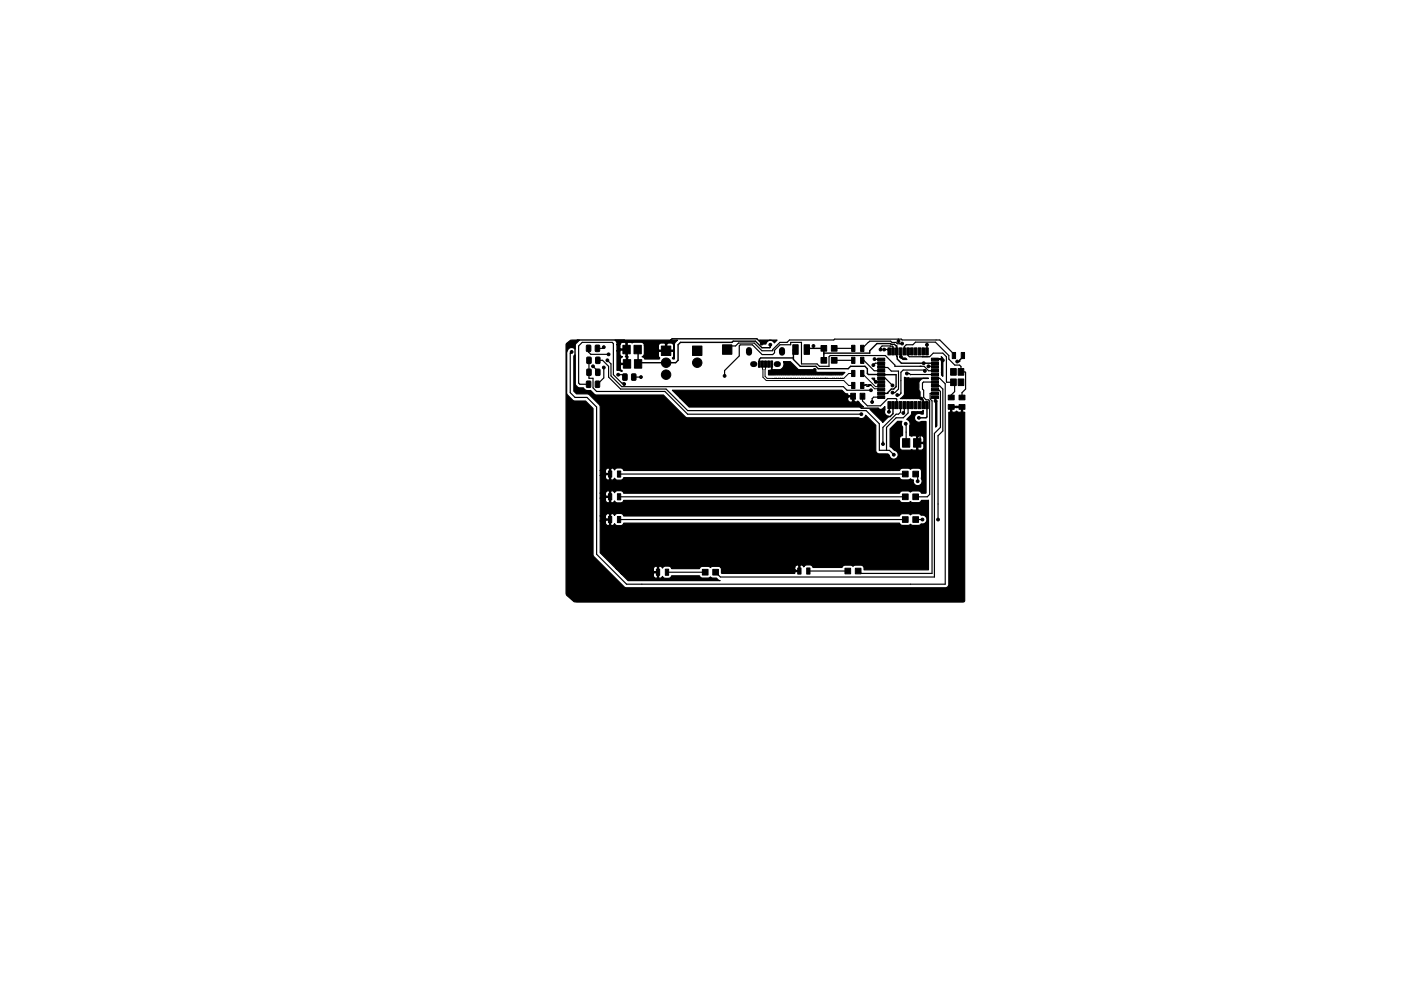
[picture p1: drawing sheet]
<svg xmlns="http://www.w3.org/2000/svg" width="297mm" height="210mm" viewBox="0 0 297 210" stroke-linecap="round" stroke-linejoin="round" font-family="sans-serif">
<g fill="#000" stroke="#000" stroke-width=".21">
<path d="M124.4 73.3h.8v1.3l-.9-.1zM124.5 75.8l.8 .1v1.2l-.9-.1zM124.5 78.4h.8v1.2h-.9zM126.3 73.3h.8l-.1 1.3-.8-.1zM126.3 75.8l.9 .1-.1 1.2-.8-.1zM126.3 78.4h.9l-.1 1.2h-.8zM132.1 79.4h.8v1.3l-.9-.1zM132.1 73.3h1.5v1.8h-1.5zM132.2 76.3h1.5v1.8h-1.5zM133.9 79.4h.9l-.1 1.3-.8-.1zM134.4 73.3h1.6v1.8h-1.6zM134.5 76.3h1.6v1.8h-1.6z"/>
<path d="M140.2 73.4h2v2h-2zM146.8 73.4h2v2h-2zM153.2 73.2h2v2h-2zM160.8 76.6h.4v1.3h-.4zM161.5 76.6h.4v1.3h-.4zM162.1 76.6h.4v1.3h-.4zM162.8 76.6h.4v1.3h-.4zM163.4 76.6h.4v1.3h-.4zM168.1 73.1h1.1v2.1h-1.1zM170.5 73.1h1.1v2.1h-1.1zM174.1 73.3h1.2v1.2h-1.2zM174.1 75.8h1.2v1.2h-1.2z"/>
<path d="M176.3 73.3h1.2v1.2h-1.2zM176.3 75.8h1.2v1.2h-1.2zM180.6 78.6h.7v1.3h-.7zM180.6 73.3h.7v1.3h-.7zM180.6 75.8h.7v1.3h-.7zM182.5 78.6h.7v1.3h-.7zM182.5 73.3h.7v1.3h-.7zM182.5 75.8h.7v1.3h-.7zM186.1 79.2h1.5v.5h-1.5zM186.1 78.4h1.5v.5h-1.5zM186.1 77.6h1.5v.5h-1.5zM186.1 76.8h1.5v.5h-1.5z"/>
<path d="M186.1 76h1.5v.5h-1.5zM188.3 73.8h.5v1.5h-.5zM189.1 73.8h.5v1.5h-.5zM189.9 73.8h.5v1.5h-.5zM190.7 73.8h.5v1.5h-.5zM191.5 73.8h.5v1.5h-.5zM192.3 73.8h.5v1.5h-.5zM193.1 73.8h.5v1.5h-.5zM193.9 73.8h.5v1.5h-.5zM194.7 73.8h.5v1.5h-.5zM195.5 73.8h.5v1.5h-.5zM196.3 73.8h.5v1.5h-.5z"/>
<path d="M197.5 76h1.5v.5h-1.5zM197.5 76.8h1.5v.5h-1.5zM197.5 77.6h1.5v.5h-1.5zM197.5 78.4h1.5v.5h-1.5zM197.5 79.2h1.5v.5h-1.5zM201.9 74.8h.7v1.3h-.7zM201.5 78.2h1.2v1.4h-1.2zM203.8 74.8h.7v1.3h-.7zM203.1 78.2h1.2v1.4h-1.2zM124.4 80.9h.8v1.3l-.9-.1zM126.3 80.9h.8l-.1 1.3-.8-.1zM129 99.9h.7v1.3h-.7z"/>
<path d="M130.9 99.9h.7v1.3h-.7zM180.6 81.1h.7v1.3h-.7zM180.4 83.4h1v1.3h-1zM182.5 81.1h.7v1.3h-.7zM182.4 83.4h1v1.3h-1zM186.1 84h1.5v.5h-1.5zM186.1 83.2h1.5v.5h-1.5zM186.1 82.4h1.5v.5h-1.5zM186.1 81.6h1.5v.5h-1.5zM186.1 80.8h1.5v.5h-1.5zM186.1 80h1.5v.5h-1.5zM188.3 85.2h.5v1.5h-.5z"/>
<path d="M189.1 85.2h.5v1.5h-.5zM189.9 85.2h.5v1.5h-.5zM190.7 85.2h.5v1.5h-.5zM191.3 93.1h1.6v1.8h-1.6zM191.5 85.2h.5v1.5h-.5zM192.3 85.2h.5v1.5h-.5zM191.3 100h1.2v1.2h-1.2zM193.1 85.2h.5v1.5h-.5zM193.7 93.1h1.5v1.8h-1.5zM193.9 85.2h.5v1.5h-.5zM194.7 85.2h.5v1.5h-.5zM193.5 100h1.2v1.2h-1.2z"/>
<path d="M195.5 85.2h.5v1.5h-.5zM196.3 85.2h.5v1.5h-.5zM197.5 80h1.5v.5h-1.5zM197.5 80.8h1.5v.5h-1.5zM197.5 81.6h1.5v.5h-1.5zM197.5 82.4h1.5v.5h-1.5zM197.5 83.2h1.5v.5h-1.5zM197.5 84h1.5v.5h-1.5zM201.1 83.8h1.2v1h-1.2zM201.1 85.8h1.2v1h-1.2zM201.5 80.4h1.2v1.4h-1.2zM203.3 83.8h1.3v1h-1.3z"/>
<path d="M203.3 85.8h1.3v1h-1.3zM203.1 80.4h1.2v1.4h-1.2zM129 104.8h.7v1.3h-.7zM129 109.6h.7v1.3h-.7zM130.9 104.8h.7v1.3h-.7zM130.9 109.6h.7v1.3h-.7zM191.3 104.8h1.2v1.2h-1.2zM191.3 109.6h1.2v1.2h-1.2zM193.5 104.8h1.2v1.2h-1.2zM193.5 109.6h1.2v1.2h-1.2zM139.2 120.8h.7v1.3h-.7zM141.1 120.8h.7v1.3h-.7z"/>
<path d="M148.9 120.8h1.2v1.2h-1.2zM151.1 120.8h1.2v1.2h-1.2zM169.1 120.5h.7v1.3h-.7zM171 120.5h.7v1.3h-.7zM179.1 120.6h1.2v1.2h-1.2zM181.3 120.6h1.2v1.2h-1.2z"/>
<circle cx="121.2" cy="74.7" r=".3"/>
<circle cx="125.7" cy="77.7" r=".3"/>
<circle cx="128" cy="78" r=".3"/>
<circle cx="128" cy="73.7" r=".3"/>
<circle cx="128.8" cy="76.4" r=".3"/>
<circle cx="129" cy="75.2" r=".3"/>
<circle cx="131.1" cy="79.5" r=".3"/>
<circle cx="141.2" cy="77" r="1"/>
<circle cx="141.2" cy="79.5" r="1"/>
<circle cx="147.8" cy="77" r="1"/>
<circle cx="153.6" cy="79.8" r=".3"/>
<circle cx="161.5" cy="72.9" r=".3"/>
<circle cx="163.3" cy="73.1" r=".3"/>
<circle cx="172.5" cy="73.4" r=".3"/>
<circle cx="172.7" cy="78.5" r=".3"/>
<circle cx="185.2" cy="77.5" r=".3"/>
<circle cx="185.4" cy="76.2" r=".3"/>
<circle cx="186.7" cy="74.2" r=".3"/>
<circle cx="187.5" cy="74.2" r=".3"/>
<circle cx="190.5" cy="72.4" r=".3"/>
<circle cx="191" cy="75.7" r=".3"/>
<circle cx="191.3" cy="72.9" r=".3"/>
<circle cx="192.3" cy="79.2" r=".3"/>
<circle cx="195.8" cy="77.1" r=".3"/>
<circle cx="196.1" cy="78.7" r=".3"/>
<circle cx="196.5" cy="73.1" r=".3"/>
<circle cx="196.9" cy="77.7" r=".3"/>
<circle cx="199.9" cy="76.4" r=".3"/>
<circle cx="202.9" cy="76.7" r=".3"/>
<circle cx="132.3" cy="81.5" r=".3"/>
<circle cx="135.9" cy="80" r=".3"/>
<circle cx="179.6" cy="84.1" r=".3"/>
<circle cx="182.6" cy="87.9" r=".3"/>
<circle cx="184.7" cy="82.8" r=".3"/>
<circle cx="184.9" cy="85.3" r=".3"/>
<circle cx="185.7" cy="81" r=".3"/>
<circle cx="187.2" cy="94.2" r=".3"/>
<circle cx="188.5" cy="87.4" r=".3"/>
<circle cx="189.2" cy="81.8" r=".3"/>
<circle cx="189.2" cy="83.3" r=".3"/>
<circle cx="189.5" cy="96.5" r=".3"/>
<circle cx="190.2" cy="83.8" r=".3"/>
<circle cx="191.5" cy="87.6" r=".3"/>
<circle cx="192" cy="89.9" r=".3"/>
<circle cx="194.8" cy="88.6" r=".3"/>
<circle cx="195.3" cy="84.6" r=".3"/>
<circle cx="195.6" cy="91.7" r=".3"/>
<circle cx="198.4" cy="85.1" r=".3"/>
<circle cx="201.7" cy="88.1" r=".3"/>
<circle cx="194.6" cy="102.1" r=".3"/>
<circle cx="195.6" cy="110.2" r=".3"/>
<circle cx="198.9" cy="110.2" r=".3"/>
</g>
<path d="M158.8 74.3v.5M159.7 77.2h.3M164.7 77.2h.3M165.8 74.3v.5" fill="none" stroke="#000" stroke-width="1.3"/>
<g fill="none" stroke="#000" stroke-width=".3">
<path d="M132.8 72.6l.3-.2h3.3l2 2h2.8v-1.3l1.3-1.2h18l1 1M132.8 72.6l.1 4.6M132.8 72.6l-.5-.5h-9.9l-.5 .5v10.2l.3 .3h3l4.2 4.1v29.4l2.9 3h7.2M142.2 72.1h.1M163.3 73.1l-.1 .7h-1.7l-1.3-1.4h-4.8l-.2 .2h-10.9l-.5 .5v3.3l-.5 .6h-7.8l-.2 .2-.1-3M163.6 77.2v1.1l.1 .2h9M168.2 74.2v2.1l1.5 1.4h3.3l.5 .5h6.3l.5-.5h3.1l.5 .5v1l.2 .3h5.9v2.5l-.5 .5h-.5l-.8 1h-1.4M168.2 75.9h-6.9l-.3 .3v1M168.7 74.2v.4M170.6 73.3v.9l.3-.3h3.8v2.5M172.5 73.4v.5M174.7 74.9h9.7v-.5l1.5-1.5h2.9l.1 .2h.7l.5 .3 .1 2.8 .9 .9h7.1"/>
<path d="M190.9 74.6l.1 1.1M198.2 76.3h1.5l.2 .1M204.2 75.5l-.7 .9v.3h-.6M179.6 84.1h1.3v.7l1.7 1.8h3.6l1.8 1.8h.7l.6-.6v-1.8M185.7 81l1.1 .1M188.5 86v1.4M195.3 84.6l.4 .3v1.1M195.6 91.7h-.5v1.7l-.6 .6M196.3 85.3l.2 .2v3l-.2 .1h-1.5M198.2 84.3v.6l.2 .2M204 86.3h-2.3v1.8M139.5 119.6l.2-.2h27.4l1.7 1.8h.7"/>
<path d="M139.5 119.6v1.8"/>
</g>
<g fill="none" stroke="#000" stroke-width=".25">
<path d="M121.2 74.7l-.3 .2v8.4l1 1h2.6l2 2.1v31.2l6.3 6.3h67.6v-42.5l-1.2-1.1h-1M124.9 76.4v3.8l.8 .1v2l.8 .8h14.5l4.8 4.8h36.8M124.9 74l-.1-.1v.8l.5 .5h3.7M125.7 77.7l1 1v.3M126.7 76.4h1.1l1.2 1.3v2.3l2.6 2.5h9.6l4.6 4.6h37.8l2.8 2.8v5.6h1.6M128 73.7l-.2 .2h-1.1v-.1M128 78v2.2l-1.3 1.3M128.8 76.4l.7 .8v2.6l2.3 2.2h47l.8 .8h5.1M131.1 79.5h.9l.5 .5M154.2 74.2l.7-.8h1.1l.6-.6h3.3l1.6 1.6h2.3v-.2l1.6-1.6h1.5l.5-.5h9.4l.2-.2h14.1l.2 .2h7.9l3.1 3v.3M159.3 77.2h.1M176.9 73.9h4"/>
<path d="M176.9 76.4h4M182.8 76.4h.3l2.2 2.3h1.5M185.4 76.2l1.4 .1M186.7 74.2v-.5l.3-.3 2.2 .1 .1 1.1M186.8 77.9l1.4 .1 .8 .7h1.5v3.8l-.8 .8h-.5M186.8 77.1h-1.2l-.4 .4M187.5 74.2h.6l.4 .4M190.5 71.9v.5M191.3 72.9h-1.1l-.2-.2h-.9l-.3-.3h-4.4l-1.6 1.5M191.7 74.6v-1l.4-.5h1.4l.6-.5h4.2l2.9 2.8v.8l1.2 1.3h1.1l.2 .3v1.1h.9l.1 .1v3.5l-.7 .8v1M192.3 79.2h.5l.2 .3h5.2M192.5 74.6v.8l.3 .3h4.3l.8-.8h2l.8 .8v5.3l1.4 .1"/>
<path d="M196.1 78.7l-.2-.2h-4.4l-.5 .5v4.5l-.3 .3h-.5M196.5 73.1v1.5M196.8 77.7h1.3l.1 .2M198.2 78.7h-1.3l-1-1h-6.2v-.2l-2-2.1h-11.7l-.2 .3v2h-2.1l-.5-.5h-3.3v-4.6h-2.3v.5h-2.2l-1.2 1.2v.5l-.4 .4h-2.2l-2.1-2h-2.5l-.3 .2v2.1l-3.1 3.1v1.2M132.3 81.5l-.2-.2h-.3l-1.8-1.8v-6.6l-.2-.3h-6.4l-.7 .8v7.9l.2 .2h1.9M134.4 80h1.5M182.9 84.1v1l1 1h2.8l1.5-1.5h1.8l.1 .1v1.3M186.8 80.3h.9l1.5 1.5M186.8 84.3h-1.6l-.3 .3v.7M187.2 93.8h.1M188 95.5h.6l.9 1M190.9 86v1.4l-.4 .5h-.5l-2.8 2.8v3.5"/>
<path d="M191.7 86v1.4l-.2 .2M192 89.9l.1 4.1M192.5 86v1.6l-1 1h-1.5l-2 2.1v4.8M198.2 81.1h-2.4l-.2 .2v1.2l.2 .3v1.5l.5 .5h.5l.3 .3v19.8l-.5 .5h-2.5M198.2 81.9h1l.7 .6v8.9l-1 1.1v17.7M198.2 83.5h-1v1.2l.4 .4v36.6h-15l-.7-.5M198.2 82.7h.8l.4 .4v7.6l-1.3 1.2v30.5h-45.4l-1-1M202.4 81.1v2l-.7 .7v.5M131.3 105.4h60.6M131.3 110.2h60.6M131.3 100.6h60.6M194.1 110.2h1.5"/>
<path d="M194.1 100.6l.5 .4v1.1M141.4 121.4h8.1M171.4 121.2h8.3"/>
</g>
<g fill="none" stroke="#000" stroke-width=".21">
<path d="M161.7 77.2l.1 2.8 .7 .7h16.4l1 1.1h1M162.3 77.2l-.1 2.6 .5 .5h1.6M180.9 79.2h-1l-1 1.1h-.3M182.8 79.2l2.8 2.8 1.2-.1M163.9 80.3h.1M164.3 80.3h.1M164.3 80.3h.4M164.7 80.3h.1M164.7 80.3h.4M165.1 80.3h.1M165.1 80.3h.4M165.5 80.3h.1"/>
<path d="M165.5 80.3h.4M165.9 80.3h.1M165.9 80.3h.4M166.3 80.3h.1M166.3 80.3h.4M166.7 80.3h.1M166.7 80.3h.4M167.1 80.3h.1M167.1 80.3h.4M167.5 80.3h.1M167.5 80.3h.4M167.9 80.3h.1"/>
<path d="M167.9 80.3h.4M168.3 80.3h.1M168.3 80.3h.4M168.7 80.3h.1M168.7 80.3h.4M169.1 80.3h.1M169.1 80.3h.4M169.5 80.3h.1M169.5 80.3h.4M169.9 80.3h.1M169.9 80.3h.4M170.3 80.3h.1"/>
<path d="M170.3 80.3h.4M170.7 80.3h.1M170.7 80.3h.4M171.1 80.3h.1M171.1 80.3h.4M171.5 80.3h.1M171.5 80.3h.4M171.9 80.3h.1M172.3 80.3h-.4M172.3 80.3h.1M172.3 80.3h.4M172.7 80.3h.1"/>
<path d="M172.7 80.3h.4M173.1 80.3h.1M173.1 80.3h.4M173.5 80.3h.1M173.5 80.3h.4M173.9 80.3h.1M173.9 80.3h.4M174.3 80.3h.1M174.3 80.3h.4M174.7 80.3h.1M174.7 80.3h.4M175.1 80.3h.1"/>
<path d="M175.1 80.3h1.4M175.5 80.3h.1M176.2 80.3h.1M176.6 80.3h-.1M176.6 80.3h.1M176.6 80.3h.3M177 80.3h.1M177 80.3h.3M177.4 80.3h.1M177.4 80.3h.3M177.7 80.3h.1M177.8 80.3h.1"/>
<path d="M177.8 80.3h.3M178.2 80.3h.1M178.2 80.3h.3M178.5 80.3h.1M178.6 80.3h.1M183.3 81.8h-.5M183.4 81.8h-.1M183.4 81.7v.1M183.4 81.7h.1M183.4 81.6v.1M183.5 81.6h-.1M183.5 81.6h.1"/>
<path d="M183.5 81.6h.2M183.7 81.6h.1M183.8 81.6h.1M183.8 81.6v.1M183.8 81.7h.1M183.8 81.9h.1M183.8 81.7v.2M183.8 81.9l.1 .1M183.9 82h.1M183.9 82h.2M184.2 82h-.1M184.2 82h.1"/>
<path d="M184.2 81.9v.1M184.2 81.9h.1M184.2 81.8h.1M184.2 81.6v.3M184.2 81.6h.1M184.3 81.6h.1M184.3 81.6h.2M184.5 81.6h.1M184.6 81.6h.1M184.6 81.6v.1M184.6 81.7h.1M184.6 81.7l.1 .1"/>
<path d="M184.7 81.8h.1M184.7 81.8l.7 .7 1.4 .2"/>
</g>
<g fill="#000" stroke="#000" stroke-width=".25">
<path d="M120.1 72.9l1-.7h1.8l-.9 .9-.1 1a1.07 1.07 0 0 0-1.2-.2 1.07 1.07 0 0 0-.6 1.1l.1 8.6 1.4 1.4 2.5 .1 1.6 1.6 .1 31.2 6.7 6.8h67.9a.75 .75 0 0 0 .8-.8v-36.4l.3-.2v-.8h.3v.8l.2 .2h.4l.4-.3 .4 .3h.5l.1-.2v-.8h-2.3v-.3h2.6v1.1l.4 .2v39.9l-.1 .3h-82.7l-1.6-1.4-.1-.4zM130.4 72.2h13.2l-.4 .4-.2 .5-.1 3.1h-.2l-.2-.2 .4-.5v-.8l-.2-.2h-3l-.1 .2v.8l.3 .5-.1 .2h-3.1l-.2-.3-.4-.2 .5-.4v-2h3v.8l.1 .2h1.4v-1.4h.3v1.4h1.3l.2-.2v-.8l-.3-.4a1.69 1.69 0 0 0-1.5 0l-.2-.1h-.8l-.5 .5h-3a.65 .65 0 0 0-.6-.7h-1.6l-.4 .2-.9-.2-.1 .2v2.7l.2 .2-.1 .1v1.5h-1.4l-.2 .2v.7l.5 .5h-.4l-.4-.1h-.4v-4.2h.6l.1 1 .5 .3-.5 .5v.7l.2 .2h1.1v-1.3l-.2-.1 .1-.2v-1.2l-1.9 .1v-1.3h.6v.8l.2 .1h1.1v-1.2l-.1-.2h-.7l-.5 .5h-.6v-.5zM161 72.2h3.8l-.6 .5a.94 .94 0 0 0-1-.5 .94 .94 0 0 0-.8 .8h-.5zM163 78.6h.3l.4-.4 .2 .4 .3-.1a1.42 1.42 0 0 0 1.5-.3 1.42 1.42 0 0 0 .4-1.5h1.5l1.5 1.6 .6 .2h2.9l.6 .5h.3h5.6l-.5 .5-.6 .1h-15zM191.1 75.8l.1 .1 .8 .1 .3 .3h-.9zM198.1 76.1h1.4l.1-.1-.1-.3 .4 .3v3.9l-.3-.3v-3.1l-.4-.3zM121.7 75.5l.2-.2v6a1.25 1.25 0 0 0 1.1 1h.7a1.47 1.47 0 0 0 1.5 .6l.7 .7 .6 .2h14.2l4.5 4.6 .6 .3 36.3-.1a.94 .94 0 0 0 1.4-.5l2.2 2.1v5.6l.4 .5h2.2l.3 .4a.95 .95 0 0 0 1.6 .4 .95 .95 0 0 0-.6-1.6l-.9-.7v-3.8l1.6-1.6h.9l-.1 .7 .3 .5-.1 1.8a.65 .65 0 0 0-.6 .7v1.8l.4 .6h1.8l.4-.1 .9 .1 .1-.1v-1.3h.3v1.3l.2 .1h.6l.4-.3 .1-.9-.2-.2h-1.4v-1.5h.3v1.2h1.1l.2-.1-.1-1-.4-.3-1.1 .2-.1-.2-.9 .2-.4-.2 .1-2.3a.94 .94 0 0 0-.8-1.1l1-1.1 .1-.5 2.1-.1 .3-.2v.8l-.4-.1a.95 .95 0 0 0-1.4 .8 .95 .95 0 0 0 1.5 .8h.9v15.2h-.9l-.2-.3a2.31 2.31 0 0 0-1.9-.1l-.3 .2-.2-.2a2.31 2.31 0 0 0-1.9 .1l-.2 .3h-58.5l-.4-.4a1.33 1.33 0 0 0-1.5 .3l-.1-.1a.45 .45 0 0 0-.7-.1v2.2l.3 .2 .5-.4 .1 .2a1.3 1.3 0 0 0 1.8-.2v-.1h58.5l.2 .3a2.31 2.31 0 0 0 1.9 .1l.2-.2 .3 .2a2.31 2.31 0 0 0 1.9-.1l.2-.3 1.5-.1v14.8h-13.7a.76 .76 0 0 0-.7-1h-1.2l-.5 .3-.2-.2a2.31 2.31 0 0 0-1.9 .1l-.2 .3h-6.1l-.4-.5a1.33 1.33 0 0 0-1.6 .4v-.2a.45 .45 0 0 0-.8-.1v1.3h-.9l-.2 .4h-15.4l-.3-1.3h15.7v.5l.2 .1h.7v-1a.49 .49 0 0 0-.6-.1 .49 .49 0 0 0-.3 .5l-15.7-.1a2.31 2.31 0 0 0-1.9-.1l-.3 .2-.2-.2a2.31 2.31 0 0 0-1.9 .1l-.2 .3h-5.9l-.4-.4a1.33 1.33 0 0 0-1.5 .3l-.1-.1a.45 .45 0 0 0-.8-.1v2.2l.4 .2 .5-.4 .1 .2a1.3 1.3 0 0 0 1.8-.2v-.1h5.9l.2 .3a2.31 2.31 0 0 0 1.9 .1l.2-.2 .5 .3h.8l.8 .5h-19.5l-1.5-1.5h6.8l.1 .7a.45 .45 0 0 0 .8 .1v-1h-.7l-.2 .2h-6.8l-1.1-1.1h7.9v.5l.2 .2h.7v-1a.49 .49 0 0 0-.6-.1 .49 .49 0 0 0-.3 .4h-7.9l-3.3-3.3v-6.8h1.1l.1 .7a.45 .45 0 0 0 .7 .2v-1l-1.9 .1v-1h1.1v.4l.1 .2h.7v-1h.3v2.3a.47 .47 0 0 0 .5 .1 .47 .47 0 0 0 .3-.4l.1 .2a1.3 1.3 0 0 0 1.8-.2v-.1h58.5l.2 .3a2.31 2.31 0 0 0 1.9 .1l.2-.2 .3 .2a2.31 2.31 0 0 0 1.9-.1l.2-.1a.95 .95 0 0 0 1.1-1 .95 .95 0 0 0-1.2-.9l-.3-.3a2.31 2.31 0 0 0-1.9 .2h-.1a2.31 2.31 0 0 0-1.9-.2l-.4 .5h-58.5l-.1-.4a1.3 1.3 0 0 0-1.8 .2l-.1-.1a.45 .45 0 0 0-.7-.1l-.4-.2a.63 .63 0 0 0-.7 .6h-1.1v-3.8h1.1v.5a.52 .52 0 0 0 .8 .3v-1l-1.9 .2v-1.1h1.1v.5l.1 .2h.7v-1a.49 .49 0 0 0-.5-.1 .49 .49 0 0 0-.3 .4h-1.1v-3.7h1.1v.5a.52 .52 0 0 0 .8 .3v-1l-1.9 .2v-1.1h1.1v.5l.1 .2h.7v-1h.3v2.2a.47 .47 0 0 0 .5 .1 .47 .47 0 0 0 .3-.4l.1 .3a1.3 1.3 0 0 0 1.8-.2v-.2h58.5l.2 .3a2.31 2.31 0 0 0 1.9 .2l.2-.2 .7 .2a.97 .97 0 0 0 1.1 1.2 .97 .97 0 0 0 .5-1.6 2.31 2.31 0 0 0-.1-1.9 2.31 2.31 0 0 0-1.9-.1l-.3 .2-.2-.2a2.31 2.31 0 0 0-1.9 .1l-.2 .3h-58.5l-.4-.5a1.33 1.33 0 0 0-1.5 .4l-.1-.1a.45 .45 0 0 0-.7-.1l-.4-.2a.63 .63 0 0 0-.7 .5h-1.1l-.1-13.7-2.4-2.5h-2.6l-.5-.6zM142.6 82.8h35.9l.8 .7 .4 .1 .2 .3h1.1v1.3a.57 .57 0 0 0 .9-.1l1.2 1.3h-37l-2-2h35.6v.4a.61 .61 0 0 0 1 .4v-1h-.8l-.2 .2h-35.6zM184.9 80.2h.5l.2 .7zM184.5 86.9h2.2l.5-.3 .4-.3v.6a.93 .93 0 0 0 .9 1.4l-1.3 1.3zM191.8 80l1.2 .3h3.8h-1.3l-.6 .7-.1 1.5 .3 .6v1.5h-4.2l.4-.3a.91 .91 0 0 0 .5-.9zM198.1 84.4h.3z"/>
<path d="M198.4 85l.2 .2v5.2l-.2 .2z"/>
</g>
</svg>
